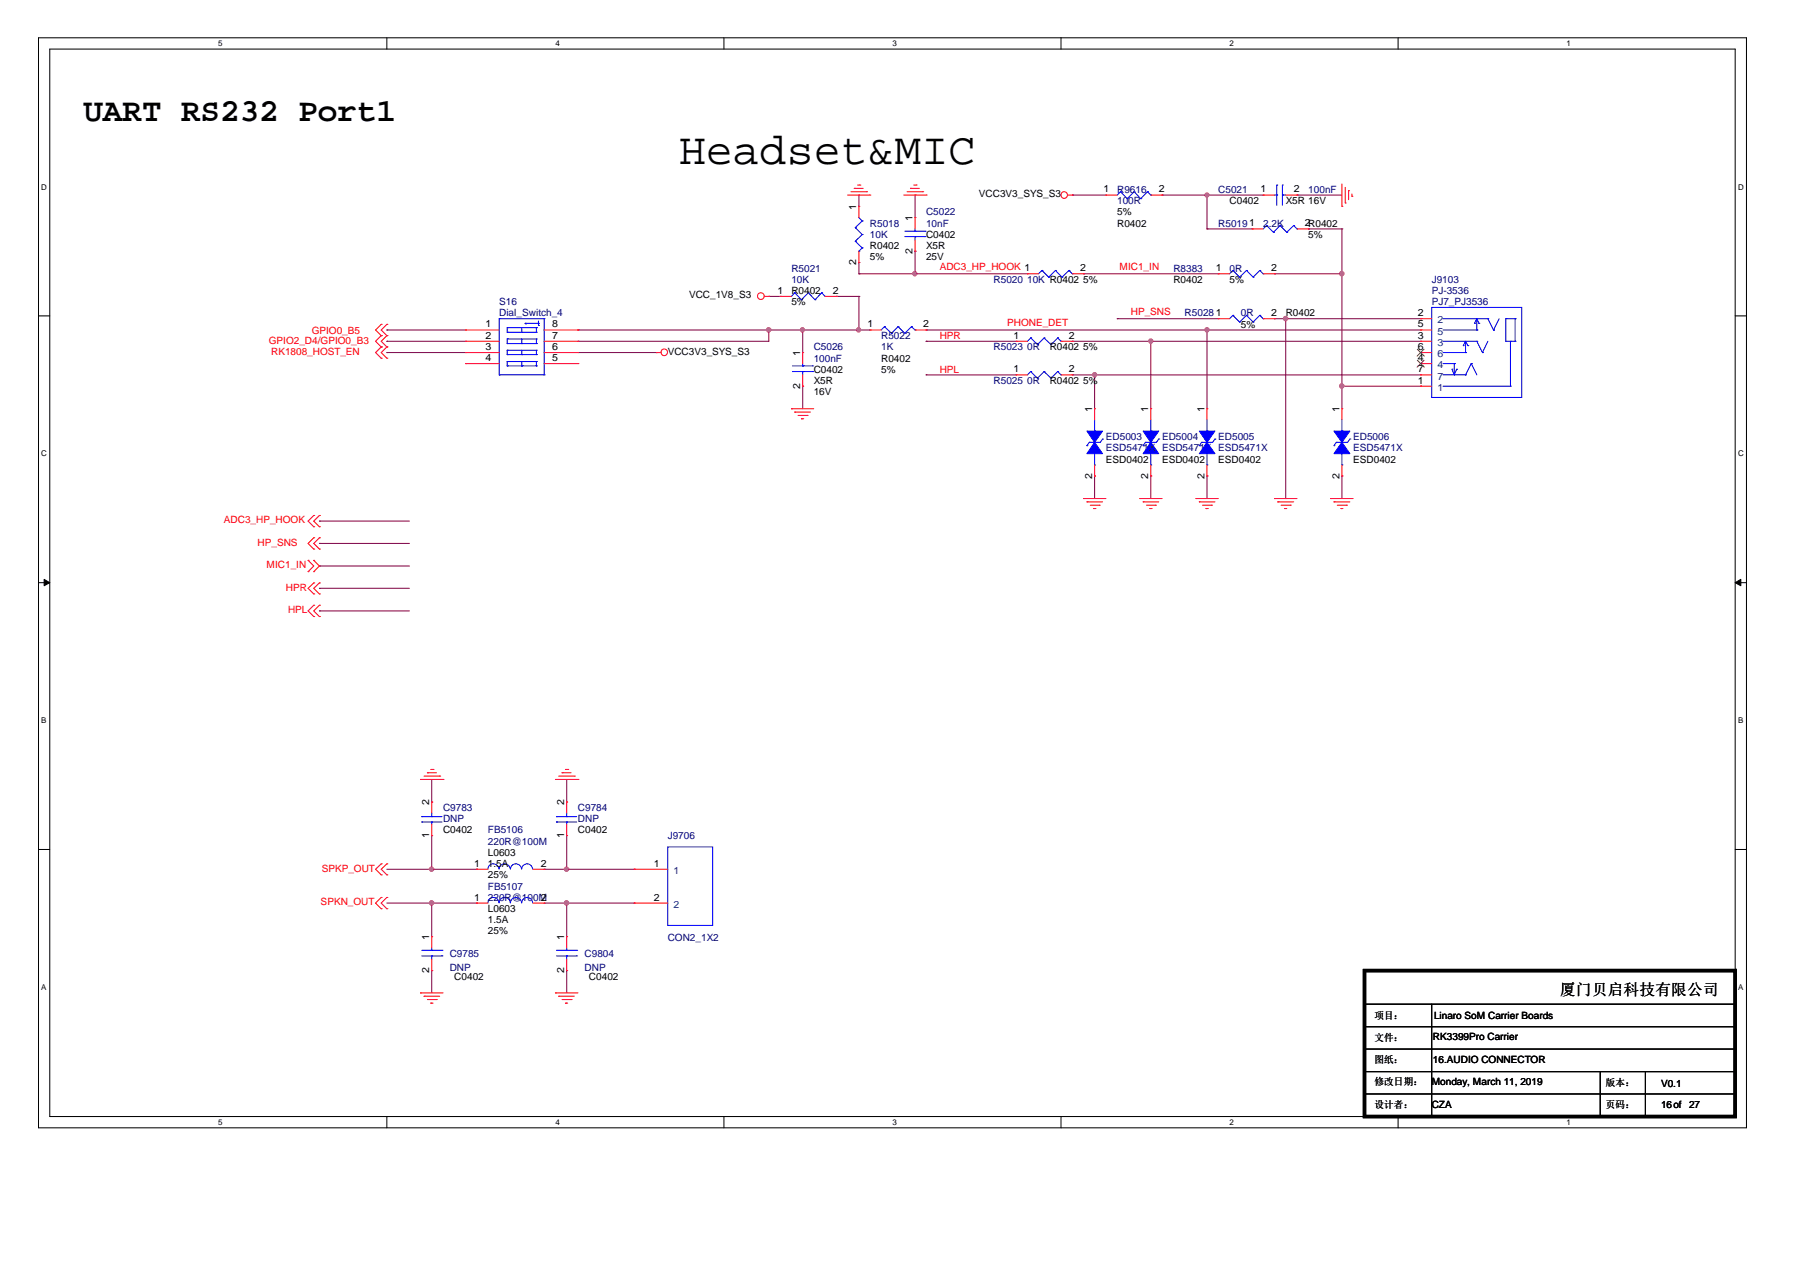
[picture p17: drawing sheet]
<svg xmlns="http://www.w3.org/2000/svg" width="297mm" height="210mm" viewBox="0 0 297 210" stroke-linecap="round" stroke-linejoin="round" font-family="sans-serif">
<defs><g id="words">
<text font-size="7.4" x="112.1" y="27">Headset&amp;MIC</text>
<text font-size="5.4" x="13.8" y="20">UART RS232 Port1</text>
<text font-size="2.6" x="257.4" y="164.1">厦门贝启科技有限公司</text>
<g font-size="1.7">
<text x="141.3" y="34.6" transform="rotate(-90 141.3 34.6)">1</text>
<text x="161.5" y="32.6">VCC3V3_SYS_S3</text>
<text x="182.1" y="31.8">1</text>
<text x="184.4" y="35.5">5%</text>
<text x="191.2" y="31.8">2</text>
<text x="202.9" y="33.7">C0402</text>
<text x="208" y="31.8">1</text>
<text x="212.2" y="33.7">X5R 16V</text>
<text x="213.5" y="31.8">2</text>
<text x="143.6" y="41.1">R0402</text>
<text x="150.6" y="41.9" transform="rotate(-90 150.6 41.9)">2</text>
<text x="150.6" y="36.5" transform="rotate(-90 150.6 36.5)">1</text>
<text x="152.8" y="39.3">C0402</text>
<text x="152.8" y="41.1">X5R</text>
<text x="184.4" y="37.4">R0402</text>
<text x="215.3" y="37.4">2R0402</text>
<text x="215.9" y="39.3">5%</text>
<text x="141.3" y="43.7" transform="rotate(-90 141.3 43.7)">2</text>
<text x="143.6" y="42.9">5%</text>
<text x="152.8" y="42.9">25V</text>
<text x="178.3" y="44.8">2</text>
<text x="178.8" y="46.7">5%</text>
<text x="193.6" y="46.7">R0402</text>
<text x="200.6" y="44.8">1</text>
<text x="202.9" y="46.7">5%</text>
<text x="209.8" y="44.8">2</text>
<text x="113.7" y="49.2">VCC_1V8_S3</text>
<text x="128.3" y="48.5">1</text>
<text x="130.6" y="48.5">R0402</text>
<text x="130.6" y="50.4">5%</text>
<text x="137.5" y="48.5">2</text>
<text x="209.8" y="52.2">2</text>
<text x="212.2" y="52.2">R0402</text>
<text x="234" y="52.2">2</text>
<text x="80.1" y="54">1</text>
<text x="80.1" y="55.9">2</text>
<text x="80.1" y="57.8">3</text>
<text x="80.1" y="59.6">4</text>
<text x="91.1" y="54">8</text>
<text x="91.1" y="55.9">7</text>
<text x="91.1" y="57.8">6</text>
<text x="91.1" y="59.6">5</text>
<text x="110.2" y="58.5">VCC3V3_SYS_S3</text>
<text x="132" y="58.7" transform="rotate(-90 132 58.7)">1</text>
<text x="143.1" y="54">1</text>
<text x="145.4" y="59.7">R0402</text>
<text x="152.3" y="54">2</text>
<text x="167.3" y="55.9">1</text>
<text x="173.2" y="57.8">R0402</text>
<text x="176.4" y="55.9">2</text>
<text x="178.8" y="57.8">5%</text>
<text x="204.8" y="54.1">5%</text>
<text x="234" y="55.9">3</text>
<text x="234" y="54">5</text>
<text x="234" y="57.8">6</text>
<text x="234" y="59.6">4</text>
<text x="132" y="64.1" transform="rotate(-90 132 64.1)">2</text>
<text x="134.3" y="61.5">C0402</text>
<text x="134.3" y="63.3">X5R</text>
<text x="134.3" y="65.2">16V</text>
<text x="145.4" y="61.5">5%</text>
<text x="167.3" y="61.4">1</text>
<text x="173.2" y="63.3">R0402</text>
<text x="176.4" y="61.4">2</text>
<text x="178.8" y="63.3">5%</text>
<text x="234" y="63.3">1</text>
<text x="234" y="61.4">7</text>
<text x="180.2" y="68" transform="rotate(-90 180.2 68)">1</text>
<text x="189.5" y="68" transform="rotate(-90 189.5 68)">1</text>
<text x="198.8" y="68" transform="rotate(-90 198.8 68)">1</text>
<text x="221" y="68" transform="rotate(-90 221 68)">1</text>
<text x="182.5" y="76.3">ESD0402</text>
<text x="191.8" y="76.3">ESD0402</text>
<text x="201" y="76.3">ESD0402</text>
<text x="223.3" y="76.3">ESD0402</text>
<text x="180.2" y="79" transform="rotate(-90 180.2 79)">2</text>
<text x="189.5" y="79" transform="rotate(-90 189.5 79)">2</text>
<text x="198.8" y="79" transform="rotate(-90 198.8 79)">2</text>
<text x="221" y="79" transform="rotate(-90 221 79)">2</text>
<text x="70.8" y="132.9" transform="rotate(-90 70.8 132.9)">2</text>
<text x="73.1" y="137.5">C0402</text>
<text x="93.1" y="132.9" transform="rotate(-90 93.1 132.9)">2</text>
<text x="95.4" y="137.5">C0402</text>
<text x="70.8" y="138.3" transform="rotate(-90 70.8 138.3)">1</text>
<text x="78.2" y="143">1</text>
<text x="80.5" y="141.2">L0603</text>
<text x="80.5" y="143.1">1.5A</text>
<text x="89.2" y="143">2</text>
<text x="93.1" y="138.3" transform="rotate(-90 93.1 138.3)">1</text>
<text x="107.9" y="143">1</text>
<text x="78.2" y="148.6">1</text>
<text x="80.5" y="144.9">25%</text>
<text x="89.2" y="148.6">2</text>
<text x="107.9" y="148.6">2</text>
<text x="70.8" y="155.1" transform="rotate(-90 70.8 155.1)">1</text>
<text x="80.5" y="150.5">L0603</text>
<text x="80.5" y="152.4">1.5A</text>
<text x="80.5" y="154.2">25%</text>
<text x="93.1" y="155.1" transform="rotate(-90 93.1 155.1)">1</text>
<text x="70.8" y="160.6" transform="rotate(-90 70.8 160.6)">2</text>
<text x="75" y="161.6">C0402</text>
<text x="93.1" y="160.6" transform="rotate(-90 93.1 160.6)">2</text>
<text x="97.2" y="161.6">C0402</text>
<text x="226.8" y="171.8">文件：</text>
<text x="226.8" y="168.1">项目：</text>
<text x="236.5" y="171.6">RK3399Pro Carrier</text>
<text x="236.6" y="168.1">Linaro SoM Carrier Boards</text>
<text x="226.8" y="179">修改日期：</text>
<text x="226.8" y="175.4">图纸：</text>
<text x="236.3" y="179">Monday, March 11, 2019</text>
<text x="236.5" y="175.4">16.AUDIO CONNECTOR</text>
<text x="265" y="179.3">版本：</text>
<text x="274.1" y="179.4">V0.1</text>
<text x="226.8" y="182.8">设计者：</text>
<text x="236.3" y="182.8">CZA</text>
<text x="265" y="182.8">页码：</text>
<text x="274.1" y="182.8">16of</text>
<text x="278.7" y="182.8">27</text>
</g>
<g font-size="1.7" fill="#000080">
<text x="152.8" y="35.5">C5022</text>
<text x="184.4" y="31.8">R9616</text>
<text x="184.4" y="33.7">100R</text>
<text x="201" y="31.8">C5021</text>
<text x="215.9" y="31.8">100nF</text>
<text x="143.6" y="37.4">R5018</text>
<text x="143.6" y="39.3">10K</text>
<text x="152.8" y="37.4">10nF</text>
<text x="201" y="37.4">R50191</text>
<text x="208.4" y="37.4">2.2K</text>
<text x="130.6" y="44.8">R5021</text>
<text x="130.6" y="46.7">10K</text>
<text x="164" y="46.7">R5020</text>
<text x="169.5" y="46.7">10K R0402</text>
<text x="193.6" y="44.8">R8383</text>
<text x="202.9" y="44.8">0R</text>
<text x="236.3" y="46.7">J9103</text>
<text x="82.4" y="50.4">S16</text>
<text x="82.4" y="52.2">Dial_Switch_4</text>
<text x="195.5" y="52.2">R50281</text>
<text x="204.8" y="52.2">0R</text>
<text x="236.3" y="48.5">PJ-3536</text>
<text x="236.3" y="50.4">PJ7_PJ3536</text>
<text x="134.3" y="57.8">C5026</text>
<text x="134.3" y="59.7">100nF</text>
<text x="145.4" y="55.9">R5022</text>
<text x="145.4" y="57.8">1K</text>
<text x="164" y="57.8">R5023</text>
<text x="169.5" y="57.8">0R</text>
<text x="164" y="63.3">R5025</text>
<text x="169.5" y="63.3">0R</text>
<text x="182.5" y="72.6">ED5003</text>
<text x="182.5" y="74.5">ESD5471X ESD5471X ESD5471X</text>
<text x="191.8" y="72.6">ED5004</text>
<text x="201" y="72.6">ED5005</text>
<text x="223.3" y="72.6">ED5006</text>
<text x="223.3" y="74.5">ESD5471X</text>
<text x="73.1" y="133.8">C9783</text>
<text x="73.1" y="135.7">DNP</text>
<text x="80.5" y="137.5">FB5106</text>
<text x="95.4" y="133.8">C9784</text>
<text x="95.4" y="135.7">DNP</text>
<text x="80.5" y="139.4">220R@100M</text>
<text x="110.2" y="138.4">J9706</text>
<text x="80.5" y="146.8">FB5107</text>
<text x="80.5" y="148.6">220R@100M</text>
<text x="110.2" y="155.3">CON2_1X2</text>
<text x="74.2" y="157.9">C9785</text>
<text x="74.2" y="160.2">DNP</text>
<text x="96.5" y="157.9">C9804</text>
<text x="96.5" y="160.2">DNP</text>
</g>
<g font-size="1.7" fill="#f00">
<text x="155.1" y="44.6">ADC3_HP_HOOK 1</text>
<text x="184.7" y="44.6">MIC1_IN</text>
<text x="166.2" y="53.9">PHONE_DET</text>
<text x="186.6" y="52">HP_SNS</text>
<text x="44.4" y="56.7">GPIO2_D4/GPIO0_B3</text>
<text x="44.7" y="58.5">RK1808_HOST_EN</text>
<text x="51.4" y="55.2">GPIO0_B5</text>
<text x="155.1" y="55.9">HPR</text>
<text x="155.1" y="61.5">HPL</text>
<text x="37" y="86.3">ADC3_HP_HOOK</text>
<text x="42.5" y="90.1">HP_SNS</text>
<text x="44" y="93.8">MIC1_IN</text>
<text x="47.2" y="97.5">HPR</text>
<text x="47.5" y="101.2">HPL</text>
<text x="53.1" y="143.8">SPKP_OUT</text>
<text x="52.9" y="149.4">SPKN_OUT</text>
</g>
<g font-size="1.7" fill="#004080">
<text x="237.2" y="53.4">2</text>
<text x="237.2" y="57.1">3</text>
<text x="237.2" y="55.2">5</text>
<text x="237.2" y="58.9">6</text>
<text x="237.2" y="64.5">1</text>
<text x="237.2" y="62.6">7</text>
<text x="237.2" y="60.8">4</text>
<text x="111.1" y="144.2">1</text>
<text x="111.1" y="149.8">2</text>
</g>
<g font-size="1.3">
<text x="36" y="7.6">5</text>
<text x="91.7" y="7.6">4</text>
<text x="147.3" y="7.6">3</text>
<text x="202.9" y="7.6">2</text>
<text x="258.5" y="7.6">1</text>
<text x="6.8" y="31.3">D</text>
<text x="286.8" y="31.3">D</text>
<text x="6.8" y="75.3">C</text>
<text x="286.8" y="75.3">C</text>
<text x="6.8" y="119.4">B</text>
<text x="286.8" y="119.4">B</text>
<text x="6.8" y="163.4">A</text>
<text x="286.8" y="163.4">A</text>
<text x="36" y="185.6">5</text>
<text x="91.7" y="185.6">4</text>
<text x="147.3" y="185.6">3</text>
<text x="202.9" y="185.6">2</text>
<text x="258.5" y="185.6">1</text>
</g>
</g></defs>
<path d="M6.3 6.2h281.9v179.9h-281.9zM8.2 8.1h278.1v176.1h-278.1z" fill="none" stroke="#000" stroke-width=".17"/>
<g fill="#fff">
<path d="M36 6.4h.7v1.5h-.7z"/>
<path d="M36 184.5h.7v1.4h-.7z"/>
</g>
<path d="M63.8 6.2v1.9M63.8 184.2v1.9" fill="none" stroke="#000" stroke-width=".17"/>
<g fill="#fff">
<path d="M91.7 6.4h.7v1.5h-.7z"/>
<path d="M91.7 184.5h.7v1.4h-.7z"/>
</g>
<path d="M119.5 6.2v1.9M119.5 184.2v1.9" fill="none" stroke="#000" stroke-width=".17"/>
<g fill="#fff">
<path d="M147.3 6.4h.7v1.5h-.7z"/>
<path d="M147.3 184.5h.7v1.4h-.7z"/>
</g>
<path d="M175.1 6.2v1.9M175.1 184.2v1.9" fill="none" stroke="#000" stroke-width=".17"/>
<g fill="#fff">
<path d="M202.9 6.4h.7v1.5h-.7z"/>
<path d="M202.9 184.5h.7v1.4h-.7z"/>
</g>
<path d="M230.7 6.2v1.9M230.7 184.2v1.9" fill="none" stroke="#000" stroke-width=".17"/>
<g fill="#fff">
<path d="M258.5 6.4h.7v1.5h-.7z"/>
<path d="M258.5 184.5h.7v1.4h-.7z"/>
<path d="M6.8 30.1h.9v1.5h-.9z"/>
<path d="M286.8 30.1h.9v1.5h-.9z"/>
<path d="M6.8 74.1h.9v1.5h-.9z"/>
<path d="M286.8 74.1h.9v1.5h-.9z"/>
</g>
<path d="M6.3 52.1h1.9M286.3 52.1h1.9" fill="none" stroke="#000" stroke-width=".17"/>
<g fill="#fff">
<path d="M6.8 118.2h.9v1.4h-.9z"/>
<path d="M286.8 118.2h.9v1.4h-.9z"/>
</g>
<path d="M6.3 96.2h1.9M286.3 96.2h1.9" fill="none" stroke="#000" stroke-width=".17"/>
<g fill="#000" stroke="#000" stroke-width=".17">
<path d="M7.3 95.6l.9 .6-.9 .5z" fill-rule="evenodd"/>
<path d="M286.3 96.2l1-.6v1.1z" fill-rule="evenodd"/>
</g>
<g fill="#fff">
<path d="M6.8 162.2h.8v1.5h-.8z"/>
<path d="M286.8 162.2h.8v1.5h-.8z"/>
</g>
<g fill="none" stroke="#000" stroke-width=".17">
<path d="M6.3 140.2h1.9M286.3 140.2h1.9M225.2 173.1h61.1M225.2 176.8h61.1M225.2 169.4h61.1M225.2 165.7h61.1M236.3 165.7v18.5M264.1 176.8v7.4M271.5 176.8v7.4M286.3 173.1h.1M286.3 176.8h.1M286.3 169.4h.1"/>
<path d="M286.3 165.7h.1M225.2 180.5h61.1M236.3 184.2h.1M264.1 184.2h.1M271.5 184.2h.1M286.3 180.5h.1"/>
</g>
<g fill="none" stroke="#800040" stroke-width=".17">
<path d="M141.7 32.2h.1M141.7 32.2v1.9M151 32.2h.1M151 32.2v3.7M177 32.2h.1M177 32.2h5.5M191.8 32.2h.1M191.8 32.2h16.6M199.2 37.8h.1M199.2 32.2h.1M199.2 37.8h7.4M199.2 32.2v5.6"/>
<path d="M214 32.2h.1M214 32.2h7.4M215.9 37.8h.1M215.9 37.8h5.5M221.4 37.8h.1M221.4 37.8v29.7M63.8 54.5h.1M63.8 56.3h.1M63.8 58.2h.1M63.8 56.3h13M63.8 54.5h13M63.8 58.2h13"/>
<path d="M95.4 54.5h.1M95.4 56.3h.1M95.4 54.5h48.2M95.4 58.2h12.9M108.3 58.2h.1M126.9 48.9h.1M126.9 54.5h.1M126.9 54.5v1.8h-31.5M126.9 48.9h1.8M132.5 54.5h.1M132.5 54.5v3.7M138 48.9h.1"/>
<path d="M138 48.9h3.7M141.7 45.2h.1M141.7 54.5h.1M141.7 48.9h.1M141.7 43.3h.1M141.7 45.2h27.8M141.7 43.3v1.9M141.7 48.9v5.6M151 41.5h.1M151 45.2h.1M151 41.5v3.7M152.8 56.3h.1"/>
<path d="M152.8 54.5h.1M152.8 56.3h14.9M152.8 54.5h81.6M177 56.3h.1M177 56.3h57.4M178.8 45.2h.1M178.8 45.2h22.2M184.4 52.6h.1M184.4 52.6h16.6M189.9 56.3h.1M189.9 56.3v11.2M199.2 54.5h.1"/>
<path d="M199.2 54.5v13M210.3 45.2h.1M210.3 52.6h.1M210.3 45.2h11.1M210.3 52.6h24.1M212.2 52.6v29.7M221.4 45.2h.1M234.4 52.6h.1M132.5 63.7h.1M132.5 63.7v3.8M152.8 61.9h.1M152.8 61.9h14.9"/>
<path d="M177 61.9h.1M177 61.9h57.4M180.6 78.5h.1M180.6 61.9h.1M180.6 61.9v5.6M180.6 78.5v3.8M189.9 78.5h.1M189.9 78.5v3.8M199.2 78.5h.1M199.2 78.5v3.8M221.4 78.5h.1M221.4 63.7h.1"/>
<path d="M221.4 78.5v3.8M221.4 63.7h13M234.4 63.7h.1M52.7 86h.1M52.7 89.7h.1M52.7 93.4h.1M52.7 97.1h.1M52.7 86h14.9M52.7 89.7h14.9M52.7 93.4h14.9M52.7 97.1h14.9M212.2 82.3h.1"/>
<path d="M52.7 100.8h.1M52.7 100.8h14.9M71.2 132.3h.1M71.2 128.6v3.7M71.2 137.9v5.5M93.5 132.3h.1M93.5 128.6v3.7M93.5 137.9v5.5M63.8 143.4h14.9M63.8 149h14.9M71.2 143.4h.1M71.2 149h.1"/>
<path d="M71.2 149v5.6M78.7 143.4h.1M78.7 149h.1M89.8 143.4h14.8M89.8 149h14.8M93.5 143.4h.1M93.5 149h.1M93.5 149v5.6M104.6 143.4h.1M104.6 149h.1M71.2 160.2h.1M71.2 160.2v3.6"/>
<path d="M93.5 160.2h.1M93.5 160.2v3.6"/>
</g>
<g fill="#f0f" stroke="#f0f" stroke-width=".17">
<circle cx="199.2" cy="32.2" r=".34"/>
<circle cx="150.9" cy="45.2" r=".35"/>
<circle cx="212.1" cy="52.6" r=".37"/>
<circle cx="180.6" cy="61.8" r=".35"/>
<circle cx="189.9" cy="56.3" r=".35"/>
<circle cx="141.7" cy="54.4" r=".35"/>
<circle cx="221.4" cy="63.7" r=".37"/>
<circle cx="221.4" cy="45.2" r=".37"/>
<circle cx="199.2" cy="54.4" r=".35"/>
<circle cx="71.2" cy="143.4" r=".36"/>
<circle cx="93.5" cy="143.4" r=".36"/>
<circle cx="71.2" cy="149" r=".37"/>
<circle cx="126.8" cy="54.4" r=".37"/>
<circle cx="132.4" cy="54.4" r=".35"/>
<circle cx="93.5" cy="149" r=".37"/>
</g>
<g fill="none" stroke="#f00" stroke-width=".17">
<path d="M139.9 32.2h3.7M140.4 31.6h2.6M141 31.1h.1M141 31.1h1.5M141.5 30.5h.4M141.7 34.1h.1M141.7 34.1v1.8M141.9 30.5h.1M143 31.6h.1M143.6 32.2h.1M149.1 32.2h3.7M149.7 31.6h2.6"/>
<path d="M150.2 31.1h.1M150.2 31.1h1.5M150.8 30.5h.4M151 35.9h.1M151 35.9v1.9M151 39.6v1.9M151.2 30.5h.1M152.3 31.6h.1M152.8 32.2h.1M176.2 32.2h.8M177 32.2h.1M182.5 32.2h.1"/>
<path d="M182.5 32.2h1.9M189.9 32.2h1.9M191.8 32.2h.1M206.6 37.8h.1M206.6 37.8h1.8M208.4 32.2h.1M208.4 32.2h1.9M212.2 32.2h1.8M214 32.2h.1M214 37.8h1.9M215.9 37.8h.1M221.4 34.1h.1"/>
<path d="M221.4 30.4v3.7M222 33.5h.1M222 30.9v2.6M222.5 31.5h.1M222.5 31.5v1.4M223.1 32.4h.1M223.1 32v.4M62.9 53.5h.1M62.9 55.4h.1M62.9 57.2h.1M62.9 59.1h.1M62.9 53.5l-.9 1 .9 .9"/>
<path d="M62.9 55.4l-.9 .9 .9 .9M62.9 57.2l-.9 1 .9 .9M63.8 53.5h.1M63.8 55.4h.1M63.8 57.2h.1M63.8 59.1h.1M63.8 53.5l-.9 1 .9 .9M63.8 55.4l-.9 .9 .9 .9M63.8 57.2l-.9 1 .9 .9M76.8 54.5h.1M76.8 56.3h.1M76.8 58.2h.1"/>
<path d="M76.8 58.2h5.6M76.8 56.3h5.6M76.8 54.5h5.6M89.8 58.2h5.6M89.8 56.3h5.6M89.8 54.5h5.6M95.4 54.5h.1M95.4 56.3h.1M95.4 58.2h.1M108.3 58.2h.1M108.3 58.2h.8M126.2 48.9h.7"/>
<path d="M126.9 48.9h.1M128.7 48.9h.1M128.7 48.9h1.9M132.5 58.2h.1M132.5 58.2v1.8M136.1 48.9h1.9M138 48.9h.1M141.7 43.3h.1M141.7 41.5v1.8M143.6 54.5h.1M143.6 54.5h1.8M151 41.5h.1"/>
<path d="M151 54.5h1.8M152.8 54.5h.1M167.7 56.3h.1M167.7 56.3h1.8M169.5 45.2h.1M169.5 45.2h1.9M175.1 56.3h1.9M177 56.3h.1M177 45.2h1.8M178.8 45.2h.1M201 52.6h.1M201 45.2h.1"/>
<path d="M201 52.6h1.9M201 45.2h1.9M208.4 52.6h1.9M208.4 45.2h1.9M210.3 52.6h.1M210.3 45.2h.1M234.4 52.6h.1M234.4 56.3h.1M234.4 54.5h.1M234.4 58.2h.1M234.4 58.2h1.9M234.4 52.6h1.9"/>
<path d="M234.4 56.3h1.9M234.4 54.5h1.9M76.8 60h.1M76.8 60h5.6M89.8 60h5.6M95.4 60h.1M130.6 67.5h.1M130.6 67.5h3.7M131.1 68h.1M131.1 68h2.6M131.7 68.6h1.5M132.2 69.1h.1"/>
<path d="M132.2 69.1h.4M132.5 63.7h.1M132.5 61.9v1.8M133.2 68.6h.1M167.7 61.9h.1M167.7 61.9h1.8M175.1 61.9h1.9M177 61.9h.1M180.6 67.5h.1M180.6 78.5h.1M180.6 67.5v1.8M180.6 76.7v1.8"/>
<path d="M189.9 67.5h.1M189.9 78.5h.1M189.9 67.5v1.8M189.9 76.7v1.8M199.2 67.5h.1M199.2 78.5h.1M199.2 67.5v1.8M199.2 76.7v1.8M221.4 67.5h.1M221.4 78.5h.1M221.4 67.5v1.8M221.4 76.7v1.8"/>
<path d="M234.4 63.7h.1M234.4 61.9h.1M234.4 60h.1M234.4 63.7h1.9M234.4 61.9h1.9M234.4 60h1.9M50.8 92.5h.1M50.8 94.3h.1M50.8 92.5l1 .9-1 .9M51.8 85.1h.1M51.8 86.9h.1M51.8 88.7h.1"/>
<path d="M51.8 90.6h.1M51.8 98h.1M51.8 96.2h.1M51.8 99.9h.1M51.8 94.3h.1M51.8 92.5h.1M51.8 85.1l-1 .9 1 .9M51.8 88.7l-1 1 1 .9M51.8 96.2l-1 .9 1 .9M51.8 99.9l-1 .9 1 .9M51.8 92.5l.9 .9-.9 .9M52.7 85.1h.1"/>
<path d="M52.7 86.9h.1M52.7 88.7h.1M52.7 90.6h.1M52.7 98h.1M52.7 96.2h.1M52.7 99.9h.1M52.7 85.1l-.9 .9 .9 .9M52.7 88.7l-.9 1 .9 .9M52.7 96.2l-.9 .9 .9 .9M52.7 99.9l-.9 .9 .9 .9M178.8 82.3h.1M178.8 82.3h3.7"/>
<path d="M179.4 82.8h.1M179.4 82.8h2.5M179.9 83.4h1.5M180.5 83.9h.1M180.5 83.9h.3M181.4 83.4h.1M188.1 82.3h.1M188.1 82.3h3.7M188.6 82.8h.1M188.6 82.8h2.6M189.2 83.4h1.5M189.7 83.9h.1"/>
<path d="M189.7 83.9h.4M190.7 83.4h.1M197.4 82.3h.1M197.4 82.3h3.6M197.9 82.8h.1M197.9 82.8h2.6M198.5 83.4h1.4M199 83.9h.1M199 83.9h.4M199.9 83.4h.1M210.3 82.3h.1M210.3 82.3h3.7"/>
<path d="M210.9 82.8h.1M210.9 82.8h2.6M211.4 83.4h1.5M212 83.9h.1M212 83.9h.3M212.9 83.4h.1M219.6 82.3h.1M219.6 82.3h3.7M220.1 82.8h.1M220.1 82.8h2.7M220.7 83.4h1.5M221.3 83.9h.1"/>
<path d="M221.3 83.9h.3M222.2 83.4h.1M51.8 101.7h.1M52.7 101.7h.1M69.4 128.6h3.7M70 128.1h2.6M70.5 127.5h.1M70.5 127.5h1.5M71.1 127h.4M71.2 137.9h.1M71.2 132.3h.1M71.2 132.3v1.9"/>
<path d="M71.2 136v1.9M71.5 127h.1M72.6 128.1h.1M73.1 128.6h.1M91.7 128.6h3.7M92.2 128.1h2.6M92.8 127.5h.1M92.8 127.5h1.4M93.3 127h.4M93.5 137.9h.1M93.5 132.3h.1M93.5 132.3v1.9"/>
<path d="M93.5 136v1.9M93.7 127h.1M94.8 128.1h.1M95.4 128.6h.1M62.9 142.6h.1M62.9 144.4h.1M62.9 148.1h.1M62.9 150h.1M62.9 142.6l-.9 .8 .9 1M62.9 148.1l-.9 .9 .9 1M63.8 142.6h.1M63.8 144.4h.1"/>
<path d="M63.8 148.1h.1M63.8 150h.1M63.8 142.6l-.9 .8 .9 1M63.8 148.1l-.9 .9 .9 1M71.2 154.6h.1M71.2 154.6v1.8M71.2 158.3v1.9M78.7 143.4h.1M78.7 149h.1M78.7 143.4h1.8M78.7 149h1.8M87.9 143.4h1.9"/>
<path d="M87.9 149h1.9M89.8 143.4h.1M89.8 149h.1M93.5 154.6h.1M93.5 154.6v1.8M93.5 158.3v1.9M104.6 143.4h.1M104.6 149h.1M104.6 143.4h5.6M104.6 149h5.6M69.4 163.8h.1M69.4 163.8h3.7"/>
<path d="M70 164.4h.1M70 164.4h2.6M70.5 164.9h1.5M71.1 165.5h.1M71.1 165.5h.4M71.2 160.2h.1M72 164.9h.1M91.7 163.8h.1M91.7 163.8h3.7M92.2 164.4h.1M92.2 164.4h2.6M92.8 164.9h1.4"/>
<path d="M93.3 165.5h.1M93.3 165.5h.4M93.5 160.2h.1M94.2 164.9h.1"/>
<circle cx="175.6" cy="32.2" r=".55"/>
<circle cx="109.6" cy="58.1" r=".55"/>
<circle cx="125.6" cy="48.9" r=".56"/>
</g>
<path d="M225.2 160.2h61.1v24h-61.1z" fill="none" stroke="#000" stroke-width=".55"/>
<g fill="none" stroke="#00f" stroke-width=".17">
<path d="M141.1 37.6h.1M141.1 39.8h.1M141.1 37.6l1.2 1.1M141.1 39.8l1.2 1.1M141.7 35.9l.6 .6M142.3 36.5h.1M142.3 38.7h.1M142.3 36.5l-1.2 1.1M142.3 38.7l-1.2 1.1M149.3 39h3.4M149.3 38.2h3.4M151 38.2h.1"/>
<path d="M151 39h.1M151 37.8v.4M151 39v.6M152.7 39h.1M152.7 38.2h.1M184.9 31.6h.1M184.9 31.6l-.5 .6M184.9 31.6l1.1 1.2M186 32.8h.1M187.2 31.6h.1M187.2 31.6l-1.2 1.2M187.2 31.6l1.1 1.2"/>
<path d="M188.3 32.8h.1M189.4 31.6h.1M189.4 31.6l-1.1 1.2M189.4 31.6l.5 .6M189.9 32.2h.1M209 37.2h.1M209 37.2l-.6 .6M209 37.2l1.1 1.1M210.1 38.3h.1M210.3 32.2h.4M210.7 32.2h.1M210.7 30.5h.1"/>
<path d="M210.7 30.5v3.4M211.2 37.2h.1M211.2 37.2l-1.1 1.1M211.2 37.2l1.1 1.1M211.6 30.5h.1M211.6 32.2h.1M211.6 32.2h.6M211.6 30.5v3.4M212.3 38.3h.1M213.5 37.2h.1M213.5 37.2l-1.2 1.1M213.5 37.2l.5 .6"/>
<path d="M214 37.8h.1M82.4 52.6h.1M82.4 52.6h7.4M82.4 52.6v9.3M83.7 54.8h.1M83.7 54.1h.1M83.7 56.7h.1M83.7 55.9h.1M83.7 58.5h.1M83.7 57.8h.1M83.7 59.7h.1M83.7 54.1h4.8"/>
<path d="M83.7 54.8h4.8M83.7 54.1v.7M83.7 55.9v.8M83.7 57.8v.7M83.7 59.7v.7M83.7 55.9h4.8M83.7 56.7h4.8M83.7 57.8h4.8M83.7 58.5h4.8M83.7 59.7h4.8M86.1 54.8h.1M86.1 56.7h.1"/>
<path d="M86.1 58.5h.1M86.1 54.1v.7M86.1 55.9v.8M86.1 57.8v.7M86.1 59.7v.7M86.7 53.4h.1M86.7 53.4l.1 .1M86.7 53.4h2.2M88.5 54.1h.1M88.5 54.8h.1M88.5 55.9h.1M88.5 56.7h.1"/>
<path d="M88.5 57.8h.1M88.5 58.5h.1M88.5 59.7h.1M88.5 54.1v.7M88.5 55.9v.8M88.5 57.8v.7M88.5 59.7v.7M88.9 53.4h.1M88.9 53.7h.1M88.9 53v.7M89.8 52.6h.1M89.8 52.6v9.3"/>
<path d="M131.1 48.3h.1M131.1 48.3l-.5 .6M131.1 48.3l1.1 1.2M132.2 49.5h.1M133.4 48.3h.1M133.4 48.3l-1.2 1.2M133.4 48.3l1.1 1.2M134.5 49.5h.1M135.6 48.3h.1M135.6 48.3l-1.1 1.2M135.6 48.3l.5 .6M136.1 48.9h.1"/>
<path d="M141.7 41.5h.1M142.3 40.9h.1M142.3 40.9l-.6 .6M146 53.9h.1M146 53.9l-.6 .6M146 53.9l1.1 1.1M147.1 55h.1M148.2 53.9h.1M148.2 53.9l-1.1 1.1M148.2 53.9l1.1 1.1M149.3 55h.1M150.4 53.9h.1"/>
<path d="M150.4 53.9l-1.1 1.1M150.4 53.9l.6 .6M151 54.5h.1M170.1 55.8h.1M170.1 55.8l-.6 .5M170.1 55.8l1.1 1.1M171.2 56.9h.1M172 44.6h.1M172 44.6l-.6 .6M172 44.6l1.1 1.1M172.3 55.8h.1M172.3 55.8l-1.1 1.1"/>
<path d="M172.3 55.8l1.1 1.1M173.1 45.7h.1M173.4 56.9h.1M174.2 44.6h.1M174.2 44.6l-1.1 1.1M174.2 44.6l1.1 1.1M174.5 55.8h.1M174.5 55.8l-1.1 1.1M174.5 55.8l.6 .5M175.1 56.3h.1M175.3 45.7h.1M176.4 44.6h.1"/>
<path d="M176.4 44.6l-1.1 1.1M176.4 44.6l.6 .6M177 45.2h.1M203.5 52h.1M203.5 44.6h.1M203.5 52l-.6 .6M203.5 52l1.1 1.1M203.5 44.6l-.6 .6M203.5 44.6l1.1 1.1M204.6 53.1h.1M204.6 45.7h.1M205.7 52h.1"/>
<path d="M205.7 44.6h.1M205.7 52l-1.1 1.1M205.7 52l1.1 1.1M205.7 44.6l-1.1 1.1M205.7 44.6l1.1 1.1M206.8 53.1h.1M206.8 45.7h.1M207.9 52h.1M207.9 44.6h.1M207.9 52l-1.1 1.1M207.9 52l.5 .6M207.9 44.6l-1.1 1.1"/>
<path d="M207.9 44.6l.5 .6M208.4 52.6h.1M208.4 45.2h.1M236.3 50.7h14.8v14.9h-14.8zM238.1 58.2h3.8M238.1 56.3h5.6M238.1 54.5h5.6M238.1 52.6h7.4M241.5 57h.1M241.9 58.2h.1M241.9 56.3v1.9M241.9 56.3l-.4 .7"/>
<path d="M241.9 56.3l.3 .7M242.2 57h.1M243.3 53.4h.1M243.7 56.3h.1M243.7 54.5h.1M243.7 56.3l.9 1.9M243.7 52.6v1.9M243.7 52.6l-.4 .8M243.7 52.6l.4 .8M244.1 53.4h.1M244.6 58.2h.1M245.5 52.6h.1"/>
<path d="M245.5 56.3l-.9 1.9M245.5 52.6l1 1.9M246.5 54.5h.1M247.4 52.6l-.9 1.9M248.5 52.6h.1M248.5 52.6v3.7h1.5M248.5 52.6h1.5M249.3 56.3h.1M249.3 56.3v7.4M250 56.3h.1M250 52.6h.1M250 52.6v3.7"/>
<path d="M82.4 61.9h.1M82.4 61.9h7.4M83.7 60.4h.1M83.7 60.4h4.8M86.1 60.4h.1M88.5 60.4h.1M89.8 61.9h.1M130.8 61.3h3.3M130.8 60.4h3.3M132.5 60.4h.1M132.5 61.3h.1M132.5 60v.4"/>
<path d="M132.5 61.3v.6M134.1 61.3h.1M134.1 60.4h.1M170.1 61.3h.1M170.1 61.3l-.6 .6M170.1 61.3l1.1 1.1M171.2 62.4h.1M172.3 61.3h.1M172.3 61.3l-1.1 1.1M172.3 61.3l1.1 1.1M173.4 62.4h.1M174.5 61.3h.1"/>
<path d="M174.5 61.3l-1.1 1.1M174.5 61.3l.6 .6M175.1 61.9h.1M179.4 73.5h.1M179.7 73h.1M179.7 73l-.3 .5M180.6 71.1h.1M180.6 76.7h.1M180.6 69.3v1.8M180.6 74.9v1.8M181.9 72.4h.1M181.9 72.4l-.3 .6h-1.9"/>
<path d="M188.6 73.5h.1M189 73h.1M189 73l-.4 .5M189.9 71.1h.1M189.9 76.7h.1M189.9 69.3v1.8M189.9 74.9v1.8M191.2 72.4h.1M191.2 72.4l-.4 .6h-1.8M197.9 73.5h.1M198.3 73h.1M198.3 73l-.4 .5"/>
<path d="M199.2 71.1h.1M199.2 76.7h.1M199.2 69.3v1.8M199.2 74.9v1.8M200.5 72.4h.1M200.5 72.4l-.4 .6h-1.8M220.1 73.5h.1M220.5 73h.1M220.5 73l-.4 .5M221.4 71.1h.1M221.4 76.7h.1M221.4 69.3v1.8"/>
<path d="M221.4 74.9v1.8M222.8 72.4h.1M222.8 72.4l-.4 .6h-1.9M238.1 61.9h3.8M238.1 60h1.9M238.1 63.7h11.2M239.6 60.9h.1M239.6 60.9l.4 1M240 60h.1M240 60v1.9M240.4 60.9h.1M240.4 60.9l-.4 1"/>
<path d="M241.9 61.9h.1M242.8 60h.1M242.8 60l-.9 1.9M242.8 60l.9 1.9M249.3 63.7h.1M69.6 134.8h.1M69.6 135.7h.1M69.6 134.8h3.3M69.6 135.7h3.3M71.2 135.7h.1M71.2 134.8h.1M71.2 134.2v.6"/>
<path d="M71.2 135.7v.3M91.8 134.8h.1M91.8 135.7h.1M91.8 134.8h3.4M91.8 135.7h3.4M93.5 135.7h.1M93.5 134.8h.1M93.5 134.2v.6M93.5 135.7v.3M110.2 139.8h7.4v12.9h-7.4zM69.6 157.7h3.3M69.6 156.8h3.3"/>
<path d="M71.2 156.8h.1M71.2 157.7h.1M71.2 156.4v.4M71.2 157.7v.6M72.9 157.7h.1M72.9 156.8h.1M80.5 143.4a.91 .91 0 0 1 .9-.8 .91 .91 0 0 1 .9 .8M80.5 149a.91 .91 0 0 1 .9-.9 .91 .91 0 0 1 .9 .9M82.4 143.4a.91 .91 0 0 1 .9-.8 .91 .91 0 0 1 .9 .8M82.4 149a.91 .91 0 0 1 .9-.9 .91 .91 0 0 1 .9 .9M84.2 143.4a.91 .91 0 0 1 1-.8 .91 .91 0 0 1 .9 .8M84.2 149a.91 .91 0 0 1 1-.9 .91 .91 0 0 1 .9 .9"/>
<path d="M86.1 143.4a.89 .89 0 0 1 .9-.8 .89 .89 0 0 1 .9 .8M86.1 149a.89 .89 0 0 1 .9-.9 .89 .89 0 0 1 .9 .9M91.8 157.7h3.4M91.8 156.8h3.4M93.5 156.8h.1M93.5 157.7h.1M93.5 156.4v.4M93.5 157.7v.6M95.2 157.7h.1M95.2 156.8h.1"/>
</g>
<g fill="#00f" stroke="#00f" stroke-width=".17">
<path d="M188.6 71.1h2.6l-1.3 1.9z" fill-rule="evenodd"/>
<path d="M189.9 73l1.3 1.9h-2.6z" fill-rule="evenodd"/>
<path d="M220.1 71.1h2.7l-1.4 1.9z" fill-rule="evenodd"/>
<path d="M221.4 73l1.4 1.9h-2.7z" fill-rule="evenodd"/>
<path d="M179.4 71.1h2.5l-1.3 1.9z" fill-rule="evenodd"/>
<path d="M180.6 73l1.3 1.9h-2.5z" fill-rule="evenodd"/>
<path d="M197.9 71.1h2.6l-1.3 1.9z" fill-rule="evenodd"/>
<path d="M199.2 73l1.3 1.9h-2.6z" fill-rule="evenodd"/>
</g>
<path d="M233.9 57.6l1.1 1.2M233.9 59.5l1.1 1.1M235 57.6l-1.2 1.2M235 59.5l-1.2 1.1" fill="none" stroke="#804000" stroke-width=".17"/>
<use href="#words"/>
</svg>
